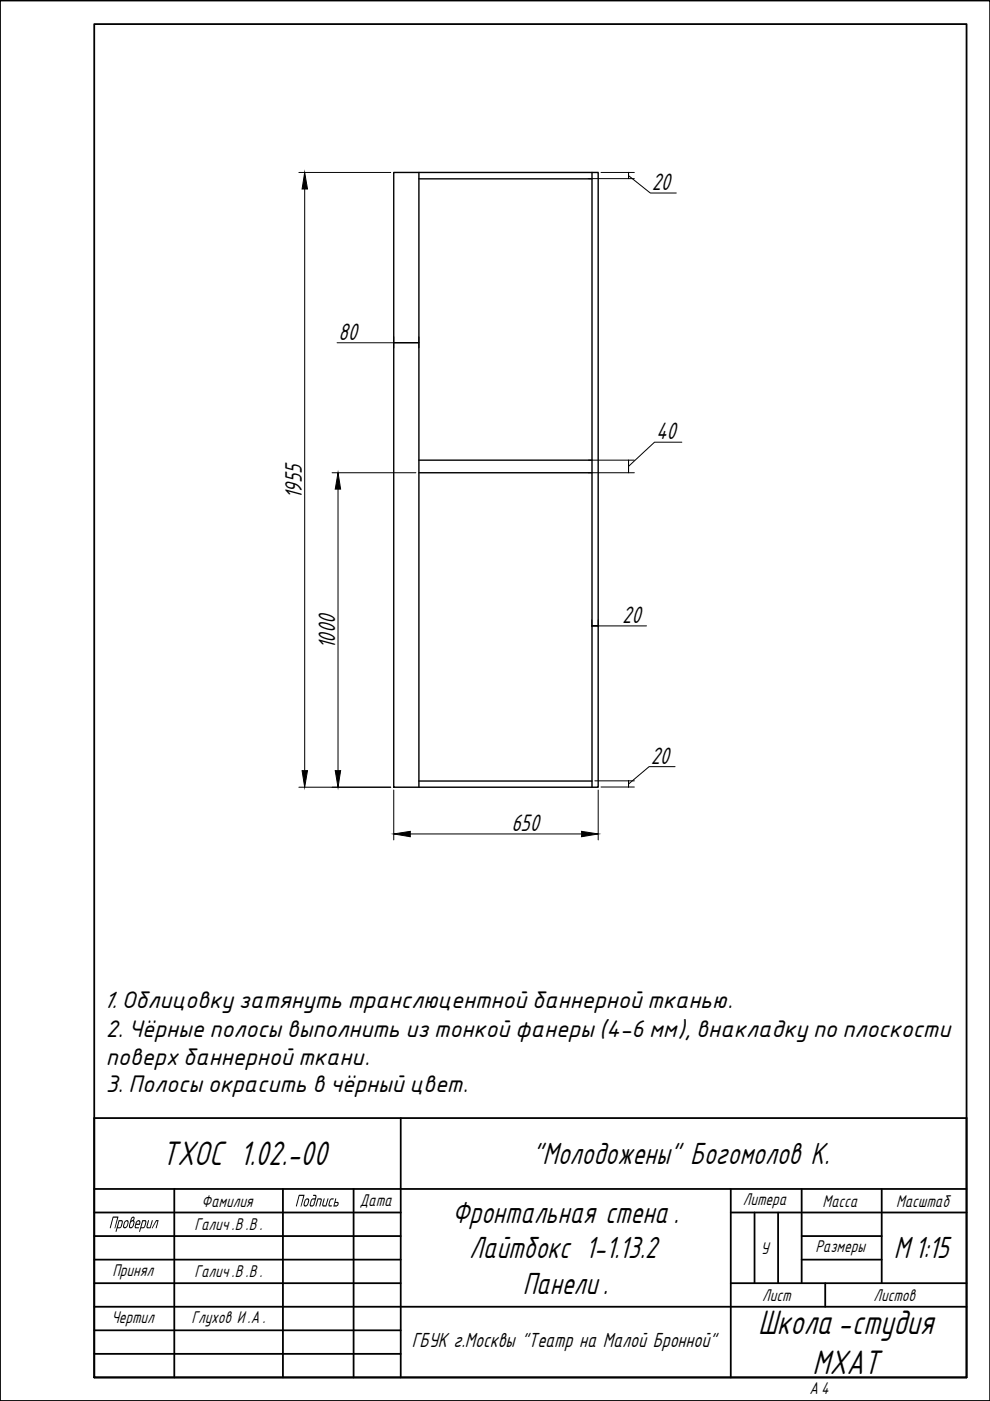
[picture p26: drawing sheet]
<svg xmlns="http://www.w3.org/2000/svg" width="210mm" height="297mm" viewBox="0 0 210 297" stroke-linecap="round" stroke-linejoin="round" font-family="sans-serif">
<defs><g id="words">
<g font-size="8">
<text x="34.3" y="247.1">ТХОС 1.02.-00</text>
<text x="160.7" y="282.9">Школа-студия</text>
<text x="172.3" y="291.2">МХАТ</text>
</g>
<g font-size="7.2">
<text x="112.9" y="246.8">&quot;Молодожены&quot; Богомолов К.</text>
<text x="95.9" y="259.3">Фронтальная стена.</text>
<text x="99.5" y="266.8">Лайтбокс 1-1.13.2</text>
<text x="189.5" y="266.8">М1:15</text>
<text x="110.8" y="274.3">Панели.</text>
</g>
<g font-size="5.6">
<text x="138.2" y="40.3">20</text>
<text x="71.8" y="72">80</text>
<text x="139.1" y="93.1">40</text>
<text x="64" y="105.8" transform="rotate(-90 64 105.8)">1955</text>
<text x="71" y="137.7" transform="rotate(-90 71 137.7)">1000</text>
<text x="131.9" y="132.1">20</text>
<text x="138" y="162">20</text>
<text x="108.4" y="176.2">650</text>
</g>
<g font-size="4.9">
<text x="21.8" y="213.8">1. Облицовку затянуть транслюцентной баннерной тканью.</text>
<text x="22.4" y="219.9">2. Чёрные полосы выполнить из тонкой фанеры (4-6 мм), внакладку по плоскости</text>
<text x="22.4" y="225.7">поверх баннерной ткани.</text>
<text x="22.4" y="231.6">3. Полосы окрасить в чёрный цвет.</text>
</g>
<text font-size="4.8" x="87.3" y="285.6">ГБУК г.Москвы &quot;Театр на Малой Бронной&quot;</text>
<g font-size="4">
<text x="42.8" y="255.8">Фамилия</text>
<text x="62.5" y="255.8">Подпись</text>
<text x="76.3" y="255.6">Дата</text>
<text x="157.5" y="255.4">Литера</text>
<text x="174.4" y="255.8">Масса</text>
<text x="190" y="255.8">Масштаб</text>
<text x="23" y="260.4">Проверил</text>
<text x="41.2" y="260.8">Галич.В .В .</text>
<text x="161.3" y="265.8">У</text>
<text x="172.9" y="265.5">Размеры</text>
<text x="23.8" y="270.5">Принял</text>
<text x="41.2" y="270.8">Галич.В .В .</text>
<text x="161.6" y="275.8">Лист</text>
<text x="185.2" y="275.8">Листов</text>
<text x="23.6" y="280.4">Чертил</text>
<text x="40.6" y="280.4">Глухов И.А.</text>
<text x="171.6" y="295.6">А 4</text>
</g>
</g></defs>
<!-- layer: 0 -->
<path d="M83.5 36.6h43.3v130.3h-43.3zM88.8 37.9h36.7M88.8 36.6v130.3M125.5 36.6v130.3M88.8 97.6h36.7M88.8 100.2h36.7M88.8 165.6h36.7" fill="none" stroke="#000" stroke-width=".3"/>
<g fill="none" stroke="#000" stroke-width=".38">
<path d="M0 .1h209.9v296.9h-209.9zM20 5.1h184.9v286.9h-184.9zM20 237.1h184.9v54.9h-184.9zM85 237.1v54.9M20 252.1h184.9M20 257.1h65M37 252.1v39.9M60 252.1v39.9M75 252.1v39.9M154.9 257.1h50M154.9 252.1v39.9M160 257.1v15"/>
<path d="M165 257.1v15M170 252.1v20M186.9 252.1v20M20 262.1h65M20 267.1h65M20 272.1h65M20 277.1h184.9M154.9 272.1h50M170 262.1h16.9M170 267.1h16.9M175 272.1v5M20 282.1h65"/>
<path d="M20 287h65"/>
</g>
<g fill="#000">
<path d="M31.4 258.8l.2-.1-.4 1.3 .2 .2h.4l.4-1.4 .2-.1-.5 1.7h-.7l-.1-.1zM33.1 258.7h.5l-.4 1.6-.2 .1 .4-1.5h-.3l-.7 1.5h-.2zM68.7 254.1h.1v.1l-.3 1.3 .5 .1 .4-1.4 .2-.1-.4 1.7h-.7l-.2-.2zM69.9 254.3l.3-.2h.6l-.1 .2h-.5l-.1 .2-.3 1 .5 .1v.2h-.5l-.2-.2z"/>
<path d="M30.1 258.7h.8l.1 .2v.3l-.3 1-.3 .2h-.5l-.2 .7-.2 .1zM30.3 258.9l-.3 1.3 .6-.2 .2-1z"/>
<path d="M71.1 254.2l.2-.1-.2 .7h.6l.1 .5-.4 .5h-.7zM71 255l-.1 .6h.5l.2-.5z"/>
</g>
<g fill="none" stroke="#000" stroke-width=".21">
<path d="M63.4 36.6h19.4M124.8 37.9h9.7M127.4 36.6h7.1M133.3 37.2l4.6 3.7h5.5M133.3 36.6v1.3v-1.3M64.6 40.1v123.3M71.5 72.7h12M83.5 71.4v2.4M88.8 72.7h-5.3h5.3M88.8 71.4v2.4M124.8 97.6h9.7M133.3 97.6v2.6v-2.6"/>
<path d="M144.6 93.8h-5.8l-5.5 5.1M70.4 100.2h17.8M71.7 103.7v59.7M124.8 100.2h9.7M125.5 132.7h1.3h-1.3M125.5 131.4v1.4M126.8 131.4v1.5M126.8 132.7h10.3M63.4 166.9h19.4M83.5 167.5v10.6M87 176.8h36.3M126.1 165.6h8.4"/>
<path d="M126.8 167.5v10.6M127.4 166.9h7.1M133.3 166.9v-1.3v1.3M143.1 162.5h-5.5l-4.3 3.7"/>
</g>
<path d="M64.6 36.6l.6 3.5h-1.1zM71.7 100.2l.5 3.5h-1.1zM64.1 163.4h1.1l-.6 3.5zM71.1 163.4h1.1l-.5 3.5zM83.5 176.8l3.5-.5v1.1zM123.3 176.3l3.5 .5-3.5 .6z" fill="#000" stroke="#000" stroke-width=".21"/>
<use href="#words"/>
</svg>
